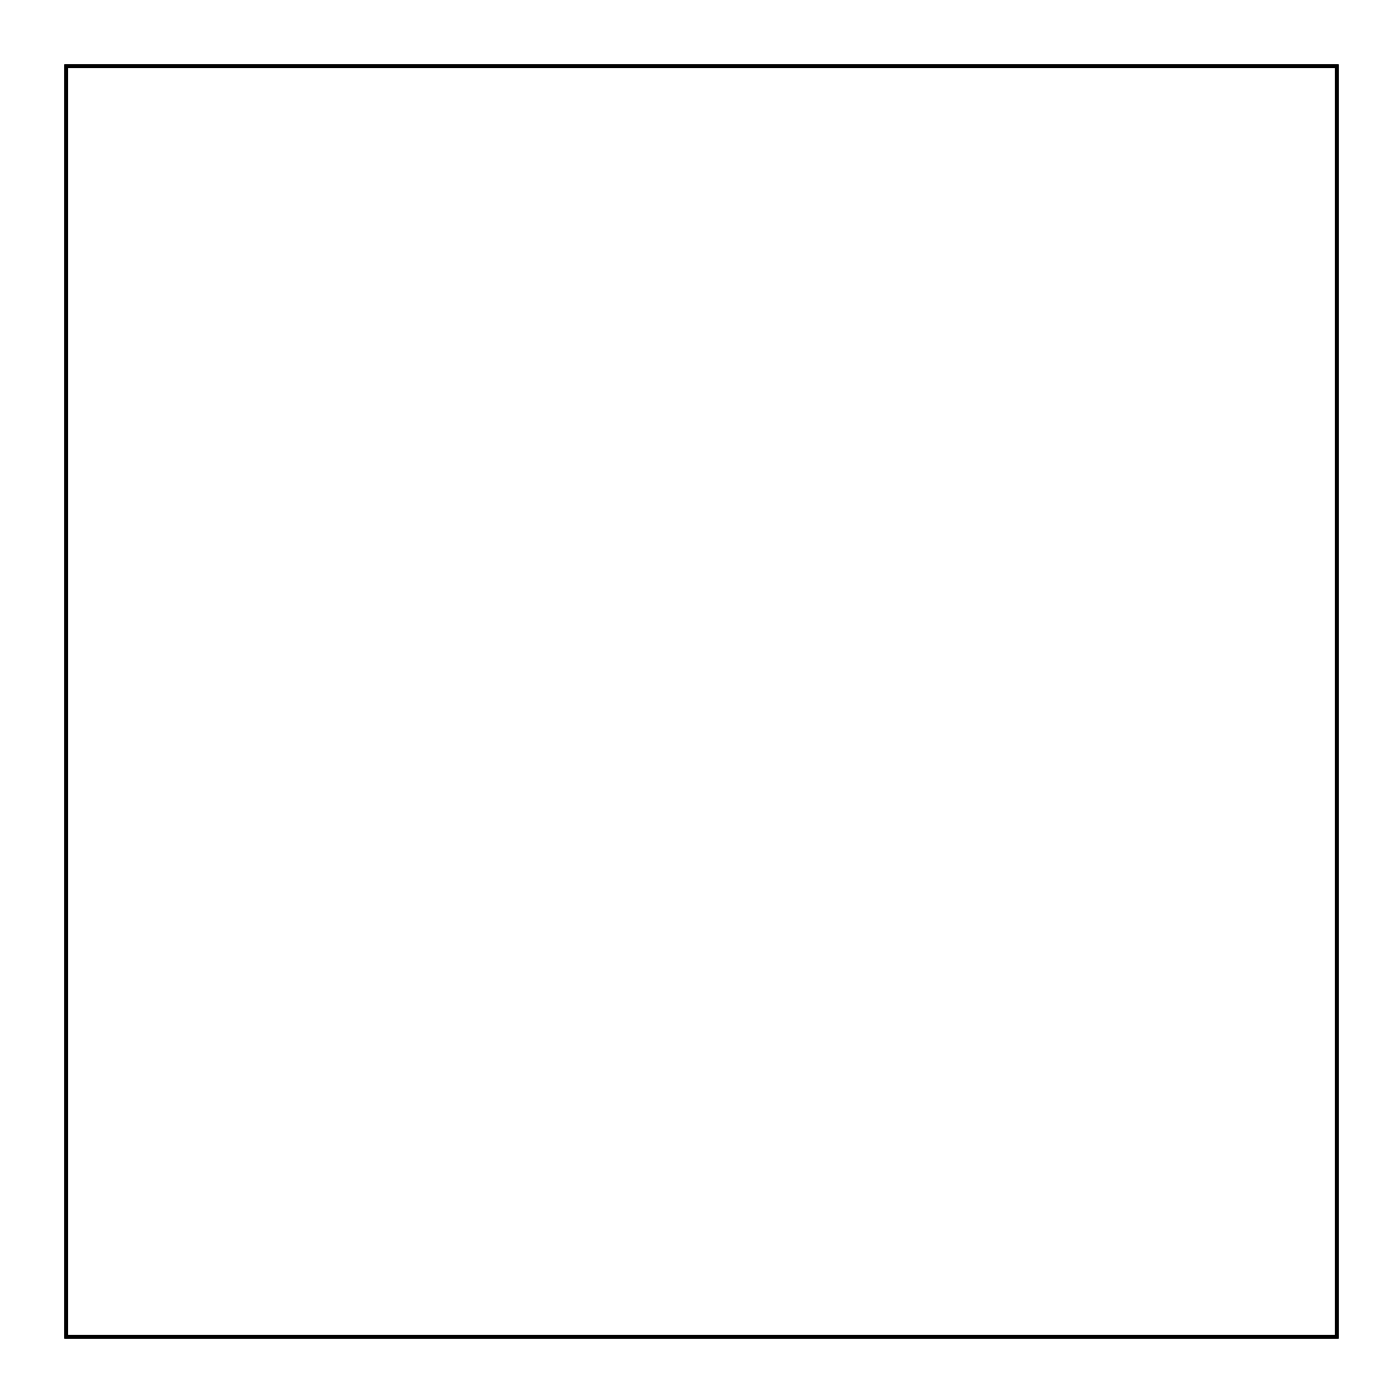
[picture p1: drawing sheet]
<svg xmlns="http://www.w3.org/2000/svg" width="77mm" height="77mm" viewBox="0 0 77 77" stroke-linecap="round" stroke-linejoin="round" font-family="sans-serif">
<path d="M3.6 3.6h69.8v69.8h-69.8z" fill="none" stroke="#000" stroke-width=".2"/>
<path d="M3.6 3.6h69.8v69.8h-69.8zM3.6 3.6v69.8h69.8v-69.8z" fill="#000"/>
<path d="M67.1 31.1h1.4v1.4h-1.4z" fill="#fff"/>
<path d="M67.1 31.1h1.4v1.4h-1.4z" fill="none" stroke="#fff" stroke-width=".76" stroke-linecap="butt"/>
<circle cx="67.8" cy="31.8" r=".7" fill="#fff"/>
<circle cx="67.8" cy="31.8" r=".7" fill="none" stroke="#fff" stroke-width=".76" stroke-linecap="butt"/>
<circle cx="67.8" cy="29.2" r=".7" fill="#fff"/>
<circle cx="67.8" cy="29.2" r=".7" fill="none" stroke="#fff" stroke-width=".76" stroke-linecap="butt"/>
<circle cx="53" cy="54.6" r=".69" fill="#fff"/>
<circle cx="53" cy="54.6" r=".69" fill="none" stroke="#fff" stroke-width=".74" stroke-linecap="butt"/>
<circle cx="53" cy="47" r=".69" fill="#fff"/>
<circle cx="53" cy="47" r=".69" fill="none" stroke="#fff" stroke-width=".74" stroke-linecap="butt"/>
<circle cx="67.7" cy="44.2" r=".7" fill="#fff"/>
<circle cx="67.7" cy="44.2" r=".7" fill="none" stroke="#fff" stroke-width=".76" stroke-linecap="butt"/>
<circle cx="55" cy="44.2" r=".7" fill="#fff"/>
<circle cx="55" cy="44.2" r=".7" fill="none" stroke="#fff" stroke-width=".76" stroke-linecap="butt"/>
<circle cx="56" cy="39.1" r=".7" fill="#fff"/>
<circle cx="56" cy="39.1" r=".7" fill="none" stroke="#fff" stroke-width=".76" stroke-linecap="butt"/>
<circle cx="56" cy="34" r=".7" fill="#fff"/>
<circle cx="56" cy="34" r=".7" fill="none" stroke="#fff" stroke-width=".76" stroke-linecap="butt"/>
<circle cx="62.3" cy="35.6" r=".7" fill="#fff"/>
<circle cx="62.3" cy="35.6" r=".7" fill="none" stroke="#fff" stroke-width=".76" stroke-linecap="butt"/>
<circle cx="62.3" cy="30.5" r=".7" fill="#fff"/>
<circle cx="62.3" cy="30.5" r=".7" fill="none" stroke="#fff" stroke-width=".76" stroke-linecap="butt"/>
<circle cx="59.3" cy="46.6" r=".7" fill="#fff"/>
<circle cx="59.3" cy="46.6" r=".7" fill="none" stroke="#fff" stroke-width=".76" stroke-linecap="butt"/>
<circle cx="59.3" cy="56.7" r=".7" fill="#fff"/>
<circle cx="59.3" cy="56.7" r=".7" fill="none" stroke="#fff" stroke-width=".76" stroke-linecap="butt"/>
<circle cx="56" cy="47.4" r=".7" fill="#fff"/>
<circle cx="56" cy="47.4" r=".7" fill="none" stroke="#fff" stroke-width=".76" stroke-linecap="butt"/>
<circle cx="56" cy="52.5" r=".7" fill="#fff"/>
<circle cx="56" cy="52.5" r=".7" fill="none" stroke="#fff" stroke-width=".76" stroke-linecap="butt"/>
<circle cx="67" cy="47" r=".7" fill="#fff"/>
<circle cx="67" cy="47" r=".7" fill="none" stroke="#fff" stroke-width=".76" stroke-linecap="butt"/>
<circle cx="67" cy="59.7" r=".7" fill="#fff"/>
<circle cx="67" cy="59.7" r=".7" fill="none" stroke="#fff" stroke-width=".76" stroke-linecap="butt"/>
<circle cx="47" cy="55.2" r=".7" fill="#fff"/>
<circle cx="47" cy="55.2" r=".7" fill="none" stroke="#fff" stroke-width=".76" stroke-linecap="butt"/>
<circle cx="47" cy="45" r=".7" fill="#fff"/>
<circle cx="47" cy="45" r=".7" fill="none" stroke="#fff" stroke-width=".76" stroke-linecap="butt"/>
<circle cx="17.8" cy="38.9" r=".7" fill="#fff"/>
<circle cx="17.8" cy="38.9" r=".7" fill="none" stroke="#fff" stroke-width=".76" stroke-linecap="butt"/>
<circle cx="17.8" cy="31.2" r=".7" fill="#fff"/>
<circle cx="17.8" cy="31.2" r=".7" fill="none" stroke="#fff" stroke-width=".76" stroke-linecap="butt"/>
<circle cx="25.4" cy="44.5" r=".7" fill="#fff"/>
<circle cx="25.4" cy="44.5" r=".7" fill="none" stroke="#fff" stroke-width=".76" stroke-linecap="butt"/>
<circle cx="17.8" cy="44.5" r=".7" fill="#fff"/>
<circle cx="17.8" cy="44.5" r=".7" fill="none" stroke="#fff" stroke-width=".76" stroke-linecap="butt"/>
<circle cx="37" cy="57.2" r=".7" fill="#fff"/>
<circle cx="37" cy="57.2" r=".7" fill="none" stroke="#fff" stroke-width=".76" stroke-linecap="butt"/>
<circle cx="37" cy="59.7" r=".7" fill="#fff"/>
<circle cx="37" cy="59.7" r=".7" fill="none" stroke="#fff" stroke-width=".76" stroke-linecap="butt"/>
<circle cx="37" cy="62.2" r=".7" fill="#fff"/>
<circle cx="37" cy="62.2" r=".7" fill="none" stroke="#fff" stroke-width=".76" stroke-linecap="butt"/>
<circle cx="56.3" cy="57.4" r=".7" fill="#fff"/>
<circle cx="56.3" cy="57.4" r=".7" fill="none" stroke="#fff" stroke-width=".76" stroke-linecap="butt"/>
<circle cx="56.3" cy="60" r=".7" fill="#fff"/>
<circle cx="56.3" cy="60" r=".7" fill="none" stroke="#fff" stroke-width=".76" stroke-linecap="butt"/>
<circle cx="56.3" cy="62.5" r=".7" fill="#fff"/>
<circle cx="56.3" cy="62.5" r=".7" fill="none" stroke="#fff" stroke-width=".76" stroke-linecap="butt"/>
<circle cx="67.4" cy="39.5" r=".7" fill="#fff"/>
<circle cx="67.4" cy="39.5" r=".7" fill="none" stroke="#fff" stroke-width=".76" stroke-linecap="butt"/>
<circle cx="64.8" cy="39.5" r=".7" fill="#fff"/>
<circle cx="64.8" cy="39.5" r=".7" fill="none" stroke="#fff" stroke-width=".76" stroke-linecap="butt"/>
<circle cx="62.3" cy="39.5" r=".7" fill="#fff"/>
<circle cx="62.3" cy="39.5" r=".7" fill="none" stroke="#fff" stroke-width=".76" stroke-linecap="butt"/>
<circle cx="33.5" cy="55.2" r=".7" fill="#fff"/>
<circle cx="33.5" cy="55.2" r=".7" fill="none" stroke="#fff" stroke-width=".76" stroke-linecap="butt"/>
<circle cx="33.5" cy="57.7" r=".7" fill="#fff"/>
<circle cx="33.5" cy="57.7" r=".7" fill="none" stroke="#fff" stroke-width=".76" stroke-linecap="butt"/>
<circle cx="33.5" cy="60.2" r=".7" fill="#fff"/>
<circle cx="33.5" cy="60.2" r=".7" fill="none" stroke="#fff" stroke-width=".76" stroke-linecap="butt"/>
<circle cx="42.5" cy="11.4" r=".72" fill="#fff"/>
<circle cx="42.5" cy="11.4" r=".72" fill="none" stroke="#fff" stroke-width=".69" stroke-linecap="butt"/>
<path d="M41.6 10.5h1.9v1.9h-1.9zM42 11.4a.5 .5 0 0 0 1 0 .5 .5 0 0 0-1 0z" fill="#fff"/>
<g fill="none" stroke="#fff" stroke-width=".25">
<path d="M41.6 10.5h1.9v1.9h-1.9z"/>
<circle cx="42.5" cy="11.4" r=".5"/>
</g>
<circle cx="42.5" cy="14" r=".72" fill="#fff"/>
<circle cx="42.5" cy="14" r=".72" fill="none" stroke="#fff" stroke-width=".69" stroke-linecap="butt"/>
<circle cx="42.5" cy="16.5" r=".72" fill="#fff"/>
<circle cx="42.5" cy="16.5" r=".72" fill="none" stroke="#fff" stroke-width=".69" stroke-linecap="butt"/>
<circle cx="42.9" cy="5.7" r=".72" fill="#fff"/>
<circle cx="42.9" cy="5.7" r=".72" fill="none" stroke="#fff" stroke-width=".69" stroke-linecap="butt"/>
<path d="M41.9 4.8h1.9v1.9h-1.9zM42.4 5.7a.5 .5 0 0 0 1 0 .5 .5 0 0 0-1 0z" fill="#fff"/>
<g fill="none" stroke="#fff" stroke-width=".25">
<path d="M41.9 4.8h1.9v1.9h-1.9z"/>
<circle cx="42.9" cy="5.7" r=".5"/>
</g>
<circle cx="40.3" cy="5.7" r=".72" fill="#fff"/>
<circle cx="40.3" cy="5.7" r=".72" fill="none" stroke="#fff" stroke-width=".69" stroke-linecap="butt"/>
<circle cx="37.8" cy="5.7" r=".72" fill="#fff"/>
<circle cx="37.8" cy="5.7" r=".72" fill="none" stroke="#fff" stroke-width=".69" stroke-linecap="butt"/>
<circle cx="67" cy="18.9" r=".64" fill="#fff"/>
<circle cx="67" cy="18.9" r=".64" fill="none" stroke="#fff" stroke-width=".76" stroke-linecap="butt"/>
<circle cx="67" cy="24" r=".64" fill="#fff"/>
<circle cx="67" cy="24" r=".64" fill="none" stroke="#fff" stroke-width=".76" stroke-linecap="butt"/>
<circle cx="37.8" cy="12.9" r=".64" fill="#fff"/>
<circle cx="37.8" cy="12.9" r=".64" fill="none" stroke="#fff" stroke-width=".76" stroke-linecap="butt"/>
<circle cx="37.8" cy="18" r=".64" fill="#fff"/>
<circle cx="37.8" cy="18" r=".64" fill="none" stroke="#fff" stroke-width=".76" stroke-linecap="butt"/>
<path d="M32.3 15.5h1.4v1.4h-1.4z" fill="#fff"/>
<path d="M32.3 15.5h1.4v1.4h-1.4z" fill="none" stroke="#fff" stroke-width=".76" stroke-linecap="butt"/>
<circle cx="33" cy="16.2" r=".7" fill="#fff"/>
<circle cx="33" cy="16.2" r=".7" fill="none" stroke="#fff" stroke-width=".76" stroke-linecap="butt"/>
<circle cx="33" cy="18.7" r=".7" fill="#fff"/>
<circle cx="33" cy="18.7" r=".7" fill="none" stroke="#fff" stroke-width=".76" stroke-linecap="butt"/>
<circle cx="47" cy="11.7" r=".64" fill="#fff"/>
<circle cx="47" cy="11.7" r=".64" fill="none" stroke="#fff" stroke-width=".76" stroke-linecap="butt"/>
<circle cx="47" cy="6.7" r=".64" fill="#fff"/>
<circle cx="47" cy="6.7" r=".64" fill="none" stroke="#fff" stroke-width=".76" stroke-linecap="butt"/>
<path d="M53.3 10.9h1.4v1.4h-1.4z" fill="#fff"/>
<path d="M53.3 10.9h1.4v1.4h-1.4z" fill="none" stroke="#fff" stroke-width=".76" stroke-linecap="butt"/>
<circle cx="54" cy="11.6" r=".7" fill="#fff"/>
<circle cx="54" cy="11.6" r=".7" fill="none" stroke="#fff" stroke-width=".76" stroke-linecap="butt"/>
<circle cx="54" cy="6.5" r=".7" fill="#fff"/>
<circle cx="54" cy="6.5" r=".7" fill="none" stroke="#fff" stroke-width=".76" stroke-linecap="butt"/>
<circle cx="19.1" cy="28.5" r=".74" fill="#fff"/>
<circle cx="19.1" cy="28.5" r=".74" fill="none" stroke="#fff" stroke-width=".76" stroke-linecap="butt"/>
<circle cx="16.5" cy="28.5" r=".74" fill="#fff"/>
<circle cx="16.5" cy="28.5" r=".74" fill="none" stroke="#fff" stroke-width=".76" stroke-linecap="butt"/>
<circle cx="14" cy="28.5" r=".74" fill="#fff"/>
<circle cx="14" cy="28.5" r=".74" fill="none" stroke="#fff" stroke-width=".76" stroke-linecap="butt"/>
<circle cx="11.5" cy="28.5" r=".74" fill="#fff"/>
<circle cx="11.5" cy="28.5" r=".74" fill="none" stroke="#fff" stroke-width=".76" stroke-linecap="butt"/>
<circle cx="8.9" cy="28.5" r=".74" fill="#fff"/>
<circle cx="8.9" cy="28.5" r=".74" fill="none" stroke="#fff" stroke-width=".76" stroke-linecap="butt"/>
<circle cx="6.4" cy="28.5" r=".74" fill="#fff"/>
<circle cx="6.4" cy="28.5" r=".74" fill="none" stroke="#fff" stroke-width=".76" stroke-linecap="butt"/>
<circle cx="22.9" cy="41.2" r=".74" fill="#fff"/>
<circle cx="22.9" cy="41.2" r=".74" fill="none" stroke="#fff" stroke-width=".76" stroke-linecap="butt"/>
<circle cx="20.3" cy="41.2" r=".74" fill="#fff"/>
<circle cx="20.3" cy="41.2" r=".74" fill="none" stroke="#fff" stroke-width=".76" stroke-linecap="butt"/>
<circle cx="17.8" cy="41.2" r=".74" fill="#fff"/>
<circle cx="17.8" cy="41.2" r=".74" fill="none" stroke="#fff" stroke-width=".76" stroke-linecap="butt"/>
<circle cx="15.2" cy="41.2" r=".74" fill="#fff"/>
<circle cx="15.2" cy="41.2" r=".74" fill="none" stroke="#fff" stroke-width=".76" stroke-linecap="butt"/>
<circle cx="12.7" cy="41.2" r=".74" fill="#fff"/>
<circle cx="12.7" cy="41.2" r=".74" fill="none" stroke="#fff" stroke-width=".76" stroke-linecap="butt"/>
<circle cx="10.2" cy="41.2" r=".74" fill="#fff"/>
<circle cx="10.2" cy="41.2" r=".74" fill="none" stroke="#fff" stroke-width=".76" stroke-linecap="butt"/>
<circle cx="7.6" cy="41.2" r=".74" fill="#fff"/>
<circle cx="7.6" cy="41.2" r=".74" fill="none" stroke="#fff" stroke-width=".76" stroke-linecap="butt"/>
<circle cx="22.7" cy="50.2" r=".74" fill="#fff"/>
<circle cx="22.7" cy="50.2" r=".74" fill="none" stroke="#fff" stroke-width=".76" stroke-linecap="butt"/>
<circle cx="20.2" cy="50.2" r=".74" fill="#fff"/>
<circle cx="20.2" cy="50.2" r=".74" fill="none" stroke="#fff" stroke-width=".76" stroke-linecap="butt"/>
<circle cx="17.6" cy="50.2" r=".74" fill="#fff"/>
<circle cx="17.6" cy="50.2" r=".74" fill="none" stroke="#fff" stroke-width=".76" stroke-linecap="butt"/>
<circle cx="15.1" cy="50.2" r=".74" fill="#fff"/>
<circle cx="15.1" cy="50.2" r=".74" fill="none" stroke="#fff" stroke-width=".76" stroke-linecap="butt"/>
<circle cx="12.5" cy="50.2" r=".74" fill="#fff"/>
<circle cx="12.5" cy="50.2" r=".74" fill="none" stroke="#fff" stroke-width=".76" stroke-linecap="butt"/>
<circle cx="10" cy="50.2" r=".74" fill="#fff"/>
<circle cx="10" cy="50.2" r=".74" fill="none" stroke="#fff" stroke-width=".76" stroke-linecap="butt"/>
<circle cx="7.5" cy="50.2" r=".74" fill="#fff"/>
<circle cx="7.5" cy="50.2" r=".74" fill="none" stroke="#fff" stroke-width=".76" stroke-linecap="butt"/>
<circle cx="49.2" cy="58.2" r=".74" fill="#fff"/>
<circle cx="49.2" cy="58.2" r=".74" fill="none" stroke="#fff" stroke-width=".76" stroke-linecap="butt"/>
<circle cx="51.8" cy="58.2" r=".74" fill="#fff"/>
<circle cx="51.8" cy="58.2" r=".74" fill="none" stroke="#fff" stroke-width=".76" stroke-linecap="butt"/>
<circle cx="70.5" cy="55.7" r=".74" fill="#fff"/>
<circle cx="70.5" cy="55.7" r=".74" fill="none" stroke="#fff" stroke-width=".76" stroke-linecap="butt"/>
<circle cx="70.5" cy="53.2" r=".74" fill="#fff"/>
<circle cx="70.5" cy="53.2" r=".74" fill="none" stroke="#fff" stroke-width=".76" stroke-linecap="butt"/>
<circle cx="70.5" cy="46.8" r=".74" fill="#fff"/>
<circle cx="70.5" cy="46.8" r=".74" fill="none" stroke="#fff" stroke-width=".76" stroke-linecap="butt"/>
<circle cx="70.5" cy="44.3" r=".74" fill="#fff"/>
<circle cx="70.5" cy="44.3" r=".74" fill="none" stroke="#fff" stroke-width=".76" stroke-linecap="butt"/>
<circle cx="70.5" cy="41.7" r=".74" fill="#fff"/>
<circle cx="70.5" cy="41.7" r=".74" fill="none" stroke="#fff" stroke-width=".76" stroke-linecap="butt"/>
<circle cx="51.8" cy="40" r=".74" fill="#fff"/>
<circle cx="51.8" cy="40" r=".74" fill="none" stroke="#fff" stroke-width=".76" stroke-linecap="butt"/>
<circle cx="51.8" cy="42.5" r=".74" fill="#fff"/>
<circle cx="51.8" cy="42.5" r=".74" fill="none" stroke="#fff" stroke-width=".76" stroke-linecap="butt"/>
<circle cx="33.5" cy="71.3" r=".74" fill="#fff"/>
<circle cx="33.5" cy="71.3" r=".74" fill="none" stroke="#fff" stroke-width=".76" stroke-linecap="butt"/>
<circle cx="36" cy="71.3" r=".74" fill="#fff"/>
<circle cx="36" cy="71.3" r=".74" fill="none" stroke="#fff" stroke-width=".76" stroke-linecap="butt"/>
<circle cx="38.6" cy="71.3" r=".74" fill="#fff"/>
<circle cx="38.6" cy="71.3" r=".74" fill="none" stroke="#fff" stroke-width=".76" stroke-linecap="butt"/>
<circle cx="41.1" cy="71.3" r=".74" fill="#fff"/>
<circle cx="41.1" cy="71.3" r=".74" fill="none" stroke="#fff" stroke-width=".76" stroke-linecap="butt"/>
<circle cx="45.7" cy="71.2" r=".74" fill="#fff"/>
<circle cx="45.7" cy="71.2" r=".74" fill="none" stroke="#fff" stroke-width=".76" stroke-linecap="butt"/>
<circle cx="48.2" cy="71.2" r=".74" fill="#fff"/>
<circle cx="48.2" cy="71.2" r=".74" fill="none" stroke="#fff" stroke-width=".76" stroke-linecap="butt"/>
<circle cx="50.7" cy="71.2" r=".74" fill="#fff"/>
<circle cx="50.7" cy="71.2" r=".74" fill="none" stroke="#fff" stroke-width=".76" stroke-linecap="butt"/>
<circle cx="53.3" cy="71.2" r=".74" fill="#fff"/>
<circle cx="53.3" cy="71.2" r=".74" fill="none" stroke="#fff" stroke-width=".76" stroke-linecap="butt"/>
<circle cx="55.8" cy="71.2" r=".74" fill="#fff"/>
<circle cx="55.8" cy="71.2" r=".74" fill="none" stroke="#fff" stroke-width=".76" stroke-linecap="butt"/>
<circle cx="58.4" cy="71.2" r=".74" fill="#fff"/>
<circle cx="58.4" cy="71.2" r=".74" fill="none" stroke="#fff" stroke-width=".76" stroke-linecap="butt"/>
<circle cx="60.9" cy="71.2" r=".74" fill="#fff"/>
<circle cx="60.9" cy="71.2" r=".74" fill="none" stroke="#fff" stroke-width=".76" stroke-linecap="butt"/>
<circle cx="63.4" cy="71.2" r=".74" fill="#fff"/>
<circle cx="63.4" cy="71.2" r=".74" fill="none" stroke="#fff" stroke-width=".76" stroke-linecap="butt"/>
<circle cx="70" cy="26.4" r=".74" fill="#fff"/>
<circle cx="70" cy="26.4" r=".74" fill="none" stroke="#fff" stroke-width=".76" stroke-linecap="butt"/>
<circle cx="70" cy="23.9" r=".74" fill="#fff"/>
<circle cx="70" cy="23.9" r=".74" fill="none" stroke="#fff" stroke-width=".76" stroke-linecap="butt"/>
<circle cx="70" cy="21.3" r=".74" fill="#fff"/>
<circle cx="70" cy="21.3" r=".74" fill="none" stroke="#fff" stroke-width=".76" stroke-linecap="butt"/>
<circle cx="70" cy="18.8" r=".74" fill="#fff"/>
<circle cx="70" cy="18.8" r=".74" fill="none" stroke="#fff" stroke-width=".76" stroke-linecap="butt"/>
<circle cx="70" cy="16.2" r=".74" fill="#fff"/>
<circle cx="70" cy="16.2" r=".74" fill="none" stroke="#fff" stroke-width=".76" stroke-linecap="butt"/>
<circle cx="70" cy="13.7" r=".74" fill="#fff"/>
<circle cx="70" cy="13.7" r=".74" fill="none" stroke="#fff" stroke-width=".76" stroke-linecap="butt"/>
<circle cx="37" cy="22.5" r=".74" fill="#fff"/>
<circle cx="37" cy="22.5" r=".74" fill="none" stroke="#fff" stroke-width=".76" stroke-linecap="butt"/>
<circle cx="39.5" cy="22.5" r=".74" fill="#fff"/>
<circle cx="39.5" cy="22.5" r=".74" fill="none" stroke="#fff" stroke-width=".76" stroke-linecap="butt"/>
<circle cx="42" cy="22.5" r=".74" fill="#fff"/>
<circle cx="42" cy="22.5" r=".74" fill="none" stroke="#fff" stroke-width=".76" stroke-linecap="butt"/>
<circle cx="37" cy="28.7" r=".74" fill="#fff"/>
<circle cx="37" cy="28.7" r=".74" fill="none" stroke="#fff" stroke-width=".76" stroke-linecap="butt"/>
<circle cx="39.5" cy="28.7" r=".74" fill="#fff"/>
<circle cx="39.5" cy="28.7" r=".74" fill="none" stroke="#fff" stroke-width=".76" stroke-linecap="butt"/>
<circle cx="42" cy="28.7" r=".74" fill="#fff"/>
<circle cx="42" cy="28.7" r=".74" fill="none" stroke="#fff" stroke-width=".76" stroke-linecap="butt"/>
<circle cx="64" cy="9" r=".74" fill="#fff"/>
<circle cx="64" cy="9" r=".74" fill="none" stroke="#fff" stroke-width=".76" stroke-linecap="butt"/>
<circle cx="64" cy="11.5" r=".74" fill="#fff"/>
<circle cx="64" cy="11.5" r=".74" fill="none" stroke="#fff" stroke-width=".76" stroke-linecap="butt"/>
<path d="M13.7 64.8h1.4v1.4h-1.4z" fill="#fff"/>
<path d="M13.7 64.8h1.4v1.4h-1.4z" fill="none" stroke="#fff" stroke-width=".76" stroke-linecap="butt"/>
<circle cx="14.4" cy="65.5" r=".7" fill="#fff"/>
<circle cx="14.4" cy="65.5" r=".7" fill="none" stroke="#fff" stroke-width=".76" stroke-linecap="butt"/>
<circle cx="22" cy="65.5" r=".7" fill="#fff"/>
<circle cx="22" cy="65.5" r=".7" fill="none" stroke="#fff" stroke-width=".76" stroke-linecap="butt"/>
<circle cx="14.4" cy="68" r=".7" fill="#fff"/>
<circle cx="14.4" cy="68" r=".7" fill="none" stroke="#fff" stroke-width=".76" stroke-linecap="butt"/>
<circle cx="22" cy="68" r=".7" fill="#fff"/>
<circle cx="22" cy="68" r=".7" fill="none" stroke="#fff" stroke-width=".76" stroke-linecap="butt"/>
<circle cx="14.4" cy="70.5" r=".7" fill="#fff"/>
<circle cx="14.4" cy="70.5" r=".7" fill="none" stroke="#fff" stroke-width=".76" stroke-linecap="butt"/>
<circle cx="22" cy="70.5" r=".7" fill="#fff"/>
<circle cx="22" cy="70.5" r=".7" fill="none" stroke="#fff" stroke-width=".76" stroke-linecap="butt"/>
<circle cx="42.8" cy="56.5" r=".74" fill="#fff"/>
<circle cx="42.8" cy="56.5" r=".74" fill="none" stroke="#fff" stroke-width=".76" stroke-linecap="butt"/>
<circle cx="42.8" cy="59" r=".74" fill="#fff"/>
<circle cx="42.8" cy="59" r=".74" fill="none" stroke="#fff" stroke-width=".76" stroke-linecap="butt"/>
<circle cx="53.5" cy="31" r=".74" fill="#fff"/>
<circle cx="53.5" cy="31" r=".74" fill="none" stroke="#fff" stroke-width=".76" stroke-linecap="butt"/>
<circle cx="56" cy="31" r=".74" fill="#fff"/>
<circle cx="56" cy="31" r=".74" fill="none" stroke="#fff" stroke-width=".76" stroke-linecap="butt"/>
<circle cx="26.5" cy="66" r=".74" fill="#fff"/>
<circle cx="26.5" cy="66" r=".74" fill="none" stroke="#fff" stroke-width=".76" stroke-linecap="butt"/>
<circle cx="26.5" cy="68.5" r=".74" fill="#fff"/>
<circle cx="26.5" cy="68.5" r=".74" fill="none" stroke="#fff" stroke-width=".76" stroke-linecap="butt"/>
<circle cx="6.5" cy="55.2" r=".74" fill="#fff"/>
<circle cx="6.5" cy="55.2" r=".74" fill="none" stroke="#fff" stroke-width=".76" stroke-linecap="butt"/>
<circle cx="6.5" cy="57.7" r=".74" fill="#fff"/>
<circle cx="6.5" cy="57.7" r=".74" fill="none" stroke="#fff" stroke-width=".76" stroke-linecap="butt"/>
<circle cx="10.3" cy="65.4" r=".69" fill="#fff"/>
<circle cx="10.3" cy="65.4" r=".69" fill="none" stroke="#fff" stroke-width=".74" stroke-linecap="butt"/>
<circle cx="10.3" cy="57.7" r=".69" fill="#fff"/>
<circle cx="10.3" cy="57.7" r=".69" fill="none" stroke="#fff" stroke-width=".74" stroke-linecap="butt"/>
<circle cx="13.2" cy="61.2" r=".7" fill="#fff"/>
<circle cx="13.2" cy="61.2" r=".7" fill="none" stroke="#fff" stroke-width=".76" stroke-linecap="butt"/>
<circle cx="18.3" cy="61.2" r=".7" fill="#fff"/>
<circle cx="18.3" cy="61.2" r=".7" fill="none" stroke="#fff" stroke-width=".76" stroke-linecap="butt"/>
<circle cx="21.8" cy="61.1" r=".7" fill="#fff"/>
<circle cx="21.8" cy="61.1" r=".7" fill="none" stroke="#fff" stroke-width=".76" stroke-linecap="butt"/>
<circle cx="21.8" cy="56" r=".7" fill="#fff"/>
<circle cx="21.8" cy="56" r=".7" fill="none" stroke="#fff" stroke-width=".76" stroke-linecap="butt"/>
<circle cx="39.5" cy="51.4" r=".7" fill="#fff"/>
<circle cx="39.5" cy="51.4" r=".7" fill="none" stroke="#fff" stroke-width=".76" stroke-linecap="butt"/>
<circle cx="39.5" cy="41.2" r=".7" fill="#fff"/>
<circle cx="39.5" cy="41.2" r=".7" fill="none" stroke="#fff" stroke-width=".76" stroke-linecap="butt"/>
<circle cx="41.7" cy="62.2" r=".7" fill="#fff"/>
<circle cx="41.7" cy="62.2" r=".7" fill="none" stroke="#fff" stroke-width=".76" stroke-linecap="butt"/>
<circle cx="46.8" cy="62.2" r=".7" fill="#fff"/>
<circle cx="46.8" cy="62.2" r=".7" fill="none" stroke="#fff" stroke-width=".76" stroke-linecap="butt"/>
<circle cx="43.3" cy="47.4" r=".7" fill="#fff"/>
<circle cx="43.3" cy="47.4" r=".7" fill="none" stroke="#fff" stroke-width=".76" stroke-linecap="butt"/>
<circle cx="43.3" cy="52.5" r=".7" fill="#fff"/>
<circle cx="43.3" cy="52.5" r=".7" fill="none" stroke="#fff" stroke-width=".76" stroke-linecap="butt"/>
<circle cx="29.8" cy="65.4" r=".7" fill="#fff"/>
<circle cx="29.8" cy="65.4" r=".7" fill="none" stroke="#fff" stroke-width=".76" stroke-linecap="butt"/>
<circle cx="29.8" cy="57.7" r=".7" fill="#fff"/>
<circle cx="29.8" cy="57.7" r=".7" fill="none" stroke="#fff" stroke-width=".76" stroke-linecap="butt"/>
<path d="M50.6 18h1.4v1.4h-1.4z" fill="#fff"/>
<path d="M50.6 18h1.4v1.4h-1.4z" fill="none" stroke="#fff" stroke-width=".76" stroke-linecap="butt"/>
<circle cx="51.3" cy="18.7" r=".7" fill="#fff"/>
<circle cx="51.3" cy="18.7" r=".7" fill="none" stroke="#fff" stroke-width=".76" stroke-linecap="butt"/>
<circle cx="58.9" cy="18.7" r=".7" fill="#fff"/>
<circle cx="58.9" cy="18.7" r=".7" fill="none" stroke="#fff" stroke-width=".76" stroke-linecap="butt"/>
<circle cx="51.3" cy="21.2" r=".7" fill="#fff"/>
<circle cx="51.3" cy="21.2" r=".7" fill="none" stroke="#fff" stroke-width=".76" stroke-linecap="butt"/>
<circle cx="58.9" cy="21.2" r=".7" fill="#fff"/>
<circle cx="58.9" cy="21.2" r=".7" fill="none" stroke="#fff" stroke-width=".76" stroke-linecap="butt"/>
<circle cx="51.3" cy="23.8" r=".7" fill="#fff"/>
<circle cx="51.3" cy="23.8" r=".7" fill="none" stroke="#fff" stroke-width=".76" stroke-linecap="butt"/>
<circle cx="58.9" cy="23.8" r=".7" fill="#fff"/>
<circle cx="58.9" cy="23.8" r=".7" fill="none" stroke="#fff" stroke-width=".76" stroke-linecap="butt"/>
<circle cx="51.3" cy="26.3" r=".7" fill="#fff"/>
<circle cx="51.3" cy="26.3" r=".7" fill="none" stroke="#fff" stroke-width=".76" stroke-linecap="butt"/>
<circle cx="58.9" cy="26.3" r=".7" fill="#fff"/>
<circle cx="58.9" cy="26.3" r=".7" fill="none" stroke="#fff" stroke-width=".76" stroke-linecap="butt"/>
<circle cx="37" cy="35" r=".74" fill="#fff"/>
<circle cx="37" cy="35" r=".74" fill="none" stroke="#fff" stroke-width=".76" stroke-linecap="butt"/>
<circle cx="39.5" cy="35" r=".74" fill="#fff"/>
<circle cx="39.5" cy="35" r=".74" fill="none" stroke="#fff" stroke-width=".76" stroke-linecap="butt"/>
<circle cx="42" cy="35" r=".74" fill="#fff"/>
<circle cx="42" cy="35" r=".74" fill="none" stroke="#fff" stroke-width=".76" stroke-linecap="butt"/>
<circle cx="70.3" cy="6.8" r="2.5" fill="#fff"/>
<circle cx="70.3" cy="6.8" r="2.5" fill="none" stroke="#fff" stroke-width=".25"/>
<circle cx="6.8" cy="70.2" r="2.5" fill="#fff"/>
<circle cx="6.8" cy="70.2" r="2.5" fill="none" stroke="#fff" stroke-width=".25"/>
<circle cx="6.8" cy="6.8" r="2.5" fill="#fff"/>
<circle cx="6.8" cy="6.8" r="2.5" fill="none" stroke="#fff" stroke-width=".25"/>
<circle cx="70.3" cy="70.2" r="2.5" fill="#fff"/>
<circle cx="70.3" cy="70.2" r="2.5" fill="none" stroke="#fff" stroke-width=".25"/>
<circle cx="6" cy="43.7" r=".7" fill="#fff"/>
<circle cx="6" cy="43.7" r=".7" fill="none" stroke="#fff" stroke-width=".76" stroke-linecap="butt"/>
<circle cx="15.3" cy="43.7" r=".7" fill="#fff"/>
<circle cx="15.3" cy="43.7" r=".7" fill="none" stroke="#fff" stroke-width=".76" stroke-linecap="butt"/>
<circle cx="6" cy="46.7" r=".7" fill="#fff"/>
<circle cx="6" cy="46.7" r=".7" fill="none" stroke="#fff" stroke-width=".76" stroke-linecap="butt"/>
<circle cx="10.8" cy="46.7" r=".7" fill="#fff"/>
<circle cx="10.8" cy="46.7" r=".7" fill="none" stroke="#fff" stroke-width=".76" stroke-linecap="butt"/>
<circle cx="15.3" cy="46.7" r=".7" fill="#fff"/>
<circle cx="15.3" cy="46.7" r=".7" fill="none" stroke="#fff" stroke-width=".76" stroke-linecap="butt"/>
<circle cx="22.8" cy="46.7" r=".7" fill="#fff"/>
<circle cx="22.8" cy="46.7" r=".7" fill="none" stroke="#fff" stroke-width=".76" stroke-linecap="butt"/>
<circle cx="27.8" cy="22.7" r=".7" fill="#fff"/>
<circle cx="27.8" cy="22.7" r=".7" fill="none" stroke="#fff" stroke-width=".76" stroke-linecap="butt"/>
<circle cx="27.8" cy="13" r=".7" fill="#fff"/>
<circle cx="27.8" cy="13" r=".7" fill="none" stroke="#fff" stroke-width=".76" stroke-linecap="butt"/>
<circle cx="15.2" cy="18.7" r=".7" fill="#fff"/>
<circle cx="15.2" cy="18.7" r=".7" fill="none" stroke="#fff" stroke-width=".76" stroke-linecap="butt"/>
<circle cx="22.8" cy="18.7" r=".7" fill="#fff"/>
<circle cx="22.8" cy="18.7" r=".7" fill="none" stroke="#fff" stroke-width=".76" stroke-linecap="butt"/>
<circle cx="62.3" cy="24" r=".7" fill="#fff"/>
<circle cx="62.3" cy="24" r=".7" fill="none" stroke="#fff" stroke-width=".76" stroke-linecap="butt"/>
<circle cx="62.3" cy="18.7" r=".7" fill="#fff"/>
<circle cx="62.3" cy="18.7" r=".7" fill="none" stroke="#fff" stroke-width=".76" stroke-linecap="butt"/>
<circle cx="28.3" cy="39.2" r=".7" fill="#fff"/>
<circle cx="28.3" cy="39.2" r=".7" fill="none" stroke="#fff" stroke-width=".76" stroke-linecap="butt"/>
<circle cx="44.8" cy="39.2" r=".7" fill="#fff"/>
<circle cx="44.8" cy="39.2" r=".7" fill="none" stroke="#fff" stroke-width=".76" stroke-linecap="butt"/>
<circle cx="64.9" cy="35.5" r=".7" fill="#fff"/>
<circle cx="64.9" cy="35.5" r=".7" fill="none" stroke="#fff" stroke-width=".76" stroke-linecap="butt"/>
<circle cx="71.5" cy="35.5" r=".7" fill="#fff"/>
<circle cx="71.5" cy="35.5" r=".7" fill="none" stroke="#fff" stroke-width=".76" stroke-linecap="butt"/>
<circle cx="22.7" cy="53" r=".7" fill="#fff"/>
<circle cx="22.7" cy="53" r=".7" fill="none" stroke="#fff" stroke-width=".76" stroke-linecap="butt"/>
<circle cx="37" cy="53" r=".7" fill="#fff"/>
<circle cx="37" cy="53" r=".7" fill="none" stroke="#fff" stroke-width=".76" stroke-linecap="butt"/>
</svg>
